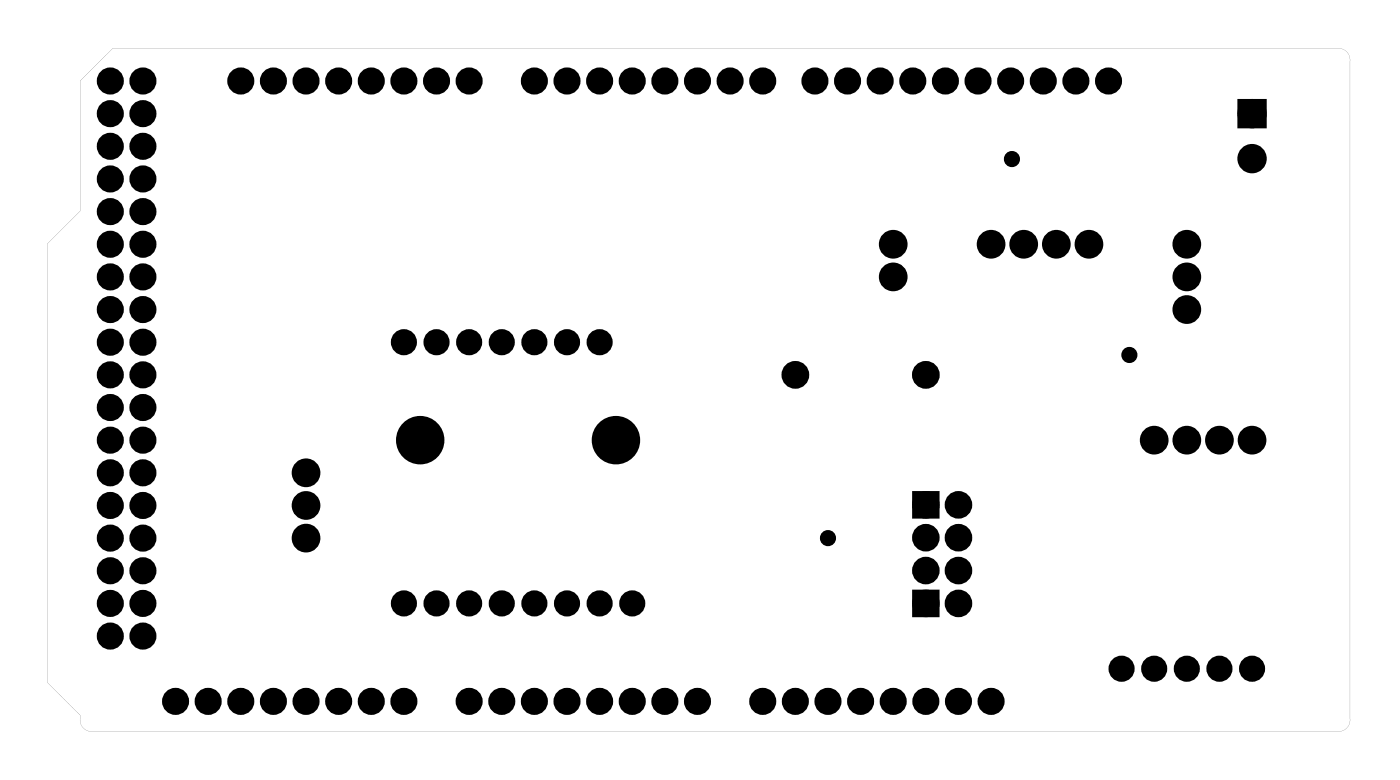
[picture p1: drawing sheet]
<svg xmlns="http://www.w3.org/2000/svg" width="109mm" height="61mm" viewBox="0 0 109 61" stroke-linecap="round" stroke-linejoin="round" font-family="sans-serif">
<g fill="#000">
<path d="M96.7 8.1h1.6v1.5h-1.6zM71.4 38.5h1.4v1.5h-1.4zM71.4 46.2h1.4v1.5h-1.4z"/>
<path d="M6.2 6.3v10.1l-2.5 2.5v34.2l2.5 2.5v.3a.89 .89 0 0 0 1 1h96.9a.89 .89 0 0 0 1-1v-51.1a.9 .9 0 0 0-1-1h-95.3zM6.2 6.3l2.6-2.5h95.5a.9 .9 0 0 1 .8 1v51.3a.9 .9 0 0 1-1 .8h-97.1a1.02 1.02 0 0 1-.8-1.3l-2.5-2.5v-34.2l2.5-2.5z"/>
</g>
<g fill="#000">
<circle cx="8.6" cy="19" r=".71"/>
<circle cx="8.6" cy="16.5" r=".71"/>
<circle cx="8.6" cy="13.9" r=".71"/>
<circle cx="8.6" cy="11.4" r=".71"/>
<circle cx="8.6" cy="6.3" r=".71"/>
<circle cx="8.6" cy="8.8" r=".71"/>
<circle cx="11.1" cy="16.5" r=".71"/>
<circle cx="11.1" cy="19" r=".71"/>
<circle cx="11.1" cy="13.9" r=".71"/>
<circle cx="11.1" cy="11.4" r=".71"/>
<circle cx="11.1" cy="6.3" r=".71"/>
<circle cx="11.1" cy="8.8" r=".71"/>
<circle cx="18.7" cy="6.3" r=".71"/>
<circle cx="21.3" cy="6.3" r=".71"/>
<circle cx="23.8" cy="6.3" r=".71"/>
<circle cx="26.4" cy="6.3" r=".71"/>
<circle cx="28.9" cy="6.3" r=".71"/>
<circle cx="31.4" cy="6.3" r=".71"/>
<circle cx="34" cy="6.3" r=".71"/>
<circle cx="36.5" cy="6.3" r=".71"/>
<circle cx="41.6" cy="6.3" r=".71"/>
<circle cx="44.1" cy="6.3" r=".71"/>
<circle cx="46.7" cy="6.3" r=".71"/>
<circle cx="49.2" cy="6.3" r=".71"/>
<circle cx="51.8" cy="6.3" r=".71"/>
<circle cx="54.3" cy="6.3" r=".71"/>
<circle cx="56.8" cy="6.3" r=".71"/>
<circle cx="59.4" cy="6.3" r=".71"/>
<circle cx="63.5" cy="6.3" r=".71"/>
<circle cx="66" cy="6.3" r=".71"/>
<circle cx="68.5" cy="6.3" r=".71"/>
<circle cx="69.5" cy="19" r=".74"/>
<circle cx="71.1" cy="6.3" r=".71"/>
<circle cx="73.6" cy="6.3" r=".71"/>
<circle cx="76.2" cy="6.3" r=".71"/>
<circle cx="77.2" cy="19" r=".74"/>
<circle cx="78.7" cy="6.3" r=".71"/>
<circle cx="78.8" cy="12.4" r=".35"/>
<circle cx="79.7" cy="19" r=".74"/>
<circle cx="81.2" cy="6.3" r=".71"/>
<circle cx="82.2" cy="19" r=".74"/>
<circle cx="83.8" cy="6.3" r=".71"/>
<circle cx="84.8" cy="19" r=".74"/>
<circle cx="86.3" cy="6.3" r=".71"/>
<circle cx="92.4" cy="19" r=".74"/>
<circle cx="97.5" cy="8.8" r=".76"/>
<circle cx="97.5" cy="12.3" r=".76"/>
<circle cx="8.6" cy="24.1" r=".71"/>
<circle cx="8.6" cy="21.5" r=".71"/>
<circle cx="8.6" cy="36.8" r=".71"/>
<circle cx="8.6" cy="26.6" r=".71"/>
<circle cx="8.6" cy="39.3" r=".71"/>
<circle cx="8.6" cy="31.7" r=".71"/>
<circle cx="8.6" cy="29.2" r=".71"/>
<circle cx="8.6" cy="34.2" r=".71"/>
<circle cx="11.1" cy="24.1" r=".71"/>
<circle cx="11.1" cy="21.5" r=".71"/>
<circle cx="11.1" cy="31.7" r=".71"/>
<circle cx="11.1" cy="36.8" r=".71"/>
<circle cx="11.1" cy="26.6" r=".71"/>
<circle cx="11.1" cy="29.2" r=".71"/>
<circle cx="11.1" cy="39.3" r=".71"/>
<circle cx="11.1" cy="34.2" r=".71"/>
<circle cx="23.8" cy="39.3" r=".74"/>
<circle cx="23.8" cy="36.8" r=".74"/>
<circle cx="31.4" cy="26.6" r=".69"/>
<circle cx="32.7" cy="34.2" r="1.5"/>
<circle cx="34" cy="26.6" r=".69"/>
<circle cx="36.5" cy="26.6" r=".69"/>
<circle cx="39.1" cy="26.6" r=".69"/>
<circle cx="41.6" cy="26.6" r=".69"/>
<circle cx="44.1" cy="26.6" r=".69"/>
<circle cx="46.7" cy="26.6" r=".69"/>
<circle cx="48" cy="34.2" r="1.5"/>
<circle cx="61.9" cy="29.2" r=".7"/>
<circle cx="69.5" cy="21.5" r=".74"/>
<circle cx="72.1" cy="29.2" r=".7"/>
<circle cx="72.1" cy="39.3" r=".73"/>
<circle cx="74.6" cy="39.3" r=".73"/>
<circle cx="87.9" cy="27.6" r=".35"/>
<circle cx="89.9" cy="34.2" r=".74"/>
<circle cx="92.4" cy="21.5" r=".74"/>
<circle cx="92.4" cy="24.1" r=".74"/>
<circle cx="92.4" cy="34.2" r=".74"/>
<circle cx="94.9" cy="34.2" r=".74"/>
<circle cx="97.5" cy="34.2" r=".74"/>
<circle cx="8.6" cy="49.5" r=".71"/>
<circle cx="8.6" cy="44.4" r=".71"/>
<circle cx="8.6" cy="46.9" r=".71"/>
<circle cx="8.6" cy="41.9" r=".71"/>
<circle cx="11.1" cy="49.5" r=".71"/>
<circle cx="11.1" cy="44.4" r=".71"/>
<circle cx="11.1" cy="41.9" r=".71"/>
<circle cx="11.1" cy="46.9" r=".71"/>
<circle cx="13.7" cy="54.6" r=".71"/>
<circle cx="16.2" cy="54.6" r=".71"/>
<circle cx="18.7" cy="54.6" r=".71"/>
<circle cx="21.3" cy="54.6" r=".71"/>
<circle cx="23.8" cy="54.6" r=".71"/>
<circle cx="23.8" cy="41.9" r=".74"/>
<circle cx="26.4" cy="54.6" r=".71"/>
<circle cx="28.9" cy="54.6" r=".71"/>
<circle cx="31.4" cy="54.6" r=".71"/>
<circle cx="31.4" cy="46.9" r=".69"/>
<circle cx="34" cy="46.9" r=".69"/>
<circle cx="36.5" cy="54.6" r=".71"/>
<circle cx="36.5" cy="46.9" r=".69"/>
<circle cx="39.1" cy="46.9" r=".69"/>
<circle cx="39.1" cy="54.6" r=".71"/>
<circle cx="41.6" cy="54.6" r=".71"/>
<circle cx="41.6" cy="46.9" r=".69"/>
<circle cx="44.1" cy="54.6" r=".71"/>
<circle cx="44.1" cy="46.9" r=".69"/>
<circle cx="46.7" cy="54.6" r=".71"/>
<circle cx="46.7" cy="46.9" r=".69"/>
<circle cx="49.2" cy="54.6" r=".71"/>
<circle cx="49.2" cy="46.9" r=".69"/>
<circle cx="51.8" cy="54.6" r=".71"/>
<circle cx="54.3" cy="54.6" r=".71"/>
<circle cx="59.4" cy="54.6" r=".71"/>
<circle cx="61.9" cy="54.6" r=".71"/>
<circle cx="64.5" cy="54.6" r=".71"/>
<circle cx="64.5" cy="41.9" r=".35"/>
<circle cx="67" cy="54.6" r=".71"/>
<circle cx="69.5" cy="54.6" r=".71"/>
<circle cx="72.1" cy="54.6" r=".71"/>
<circle cx="72.1" cy="46.9" r=".73"/>
<circle cx="72.1" cy="44.4" r=".73"/>
<circle cx="72.1" cy="41.8" r=".73"/>
<circle cx="74.6" cy="54.6" r=".71"/>
<circle cx="74.6" cy="46.9" r=".73"/>
<circle cx="74.6" cy="44.4" r=".73"/>
<circle cx="74.6" cy="41.8" r=".73"/>
<circle cx="77.2" cy="54.6" r=".71"/>
<circle cx="87.3" cy="52" r=".69"/>
<circle cx="89.9" cy="52" r=".69"/>
<circle cx="92.4" cy="52" r=".69"/>
<circle cx="94.9" cy="52" r=".69"/>
<circle cx="97.5" cy="52" r=".69"/>
</g>
<g fill="none" stroke="#000" stroke-width=".55">
<circle cx="78.8" cy="12.4" r=".35"/>
<circle cx="87.9" cy="27.6" r=".35"/>
<circle cx="64.5" cy="41.9" r=".35"/>
</g>
<g fill="none" stroke="#000" stroke-width=".76" stroke-linecap="butt">
<path d="M96.7 8.1h1.6v1.5h-1.6z"/>
<circle cx="69.5" cy="19" r=".74"/>
<circle cx="77.2" cy="19" r=".74"/>
<circle cx="79.7" cy="19" r=".74"/>
<circle cx="82.2" cy="19" r=".74"/>
<circle cx="84.8" cy="19" r=".74"/>
<circle cx="92.4" cy="19" r=".74"/>
<circle cx="97.5" cy="8.8" r=".76"/>
<circle cx="97.5" cy="12.3" r=".76"/>
<circle cx="23.8" cy="36.8" r=".74"/>
<circle cx="23.8" cy="39.3" r=".74"/>
<circle cx="32.7" cy="34.2" r="1.5"/>
<circle cx="48" cy="34.2" r="1.5"/>
<circle cx="61.9" cy="29.2" r=".7"/>
<circle cx="69.5" cy="21.5" r=".74"/>
<circle cx="72.1" cy="29.2" r=".7"/>
<circle cx="89.9" cy="34.2" r=".74"/>
<circle cx="92.4" cy="24.1" r=".74"/>
<circle cx="92.4" cy="21.5" r=".74"/>
<circle cx="92.4" cy="34.2" r=".74"/>
<circle cx="94.9" cy="34.2" r=".74"/>
<circle cx="97.5" cy="34.2" r=".74"/>
<circle cx="23.8" cy="41.9" r=".74"/>
</g>
<g fill="none" stroke="#000" stroke-width=".69" stroke-linecap="butt">
<path d="M71.4 38.5h1.4v1.5h-1.4zM71.4 46.2h1.4v1.5h-1.4z"/>
<circle cx="8.6" cy="6.3" r=".71"/>
<circle cx="8.6" cy="8.8" r=".71"/>
<circle cx="8.6" cy="16.5" r=".71"/>
<circle cx="8.6" cy="13.9" r=".71"/>
<circle cx="8.6" cy="11.4" r=".71"/>
<circle cx="8.6" cy="19" r=".71"/>
<circle cx="11.1" cy="6.3" r=".71"/>
<circle cx="11.1" cy="8.8" r=".71"/>
<circle cx="11.1" cy="16.5" r=".71"/>
<circle cx="11.1" cy="13.9" r=".71"/>
<circle cx="11.1" cy="11.4" r=".71"/>
<circle cx="11.1" cy="19" r=".71"/>
<circle cx="18.7" cy="6.3" r=".71"/>
<circle cx="21.3" cy="6.3" r=".71"/>
<circle cx="23.8" cy="6.3" r=".71"/>
<circle cx="26.4" cy="6.3" r=".71"/>
<circle cx="28.9" cy="6.3" r=".71"/>
<circle cx="31.4" cy="6.3" r=".71"/>
<circle cx="34" cy="6.3" r=".71"/>
<circle cx="36.5" cy="6.3" r=".71"/>
<circle cx="41.6" cy="6.3" r=".71"/>
<circle cx="44.1" cy="6.3" r=".71"/>
<circle cx="46.7" cy="6.3" r=".71"/>
<circle cx="49.2" cy="6.3" r=".71"/>
<circle cx="51.8" cy="6.3" r=".71"/>
<circle cx="54.3" cy="6.3" r=".71"/>
<circle cx="56.8" cy="6.3" r=".71"/>
<circle cx="59.4" cy="6.3" r=".71"/>
<circle cx="63.5" cy="6.3" r=".71"/>
<circle cx="66" cy="6.3" r=".71"/>
<circle cx="68.5" cy="6.3" r=".71"/>
<circle cx="71.1" cy="6.3" r=".71"/>
<circle cx="73.6" cy="6.3" r=".71"/>
<circle cx="76.2" cy="6.3" r=".71"/>
<circle cx="78.7" cy="6.3" r=".71"/>
<circle cx="81.2" cy="6.3" r=".71"/>
<circle cx="83.8" cy="6.3" r=".71"/>
<circle cx="86.3" cy="6.3" r=".71"/>
<circle cx="8.6" cy="36.8" r=".71"/>
<circle cx="8.6" cy="39.3" r=".71"/>
<circle cx="8.6" cy="31.7" r=".71"/>
<circle cx="8.6" cy="34.2" r=".71"/>
<circle cx="8.6" cy="26.6" r=".71"/>
<circle cx="8.6" cy="29.2" r=".71"/>
<circle cx="8.6" cy="21.5" r=".71"/>
<circle cx="8.6" cy="24.1" r=".71"/>
<circle cx="11.1" cy="29.2" r=".71"/>
<circle cx="11.1" cy="34.2" r=".71"/>
<circle cx="11.1" cy="39.3" r=".71"/>
<circle cx="11.1" cy="31.7" r=".71"/>
<circle cx="11.1" cy="36.8" r=".71"/>
<circle cx="11.1" cy="26.6" r=".71"/>
<circle cx="11.1" cy="21.5" r=".71"/>
<circle cx="11.1" cy="24.1" r=".71"/>
<circle cx="72.1" cy="39.3" r=".73"/>
<circle cx="74.6" cy="39.3" r=".73"/>
<circle cx="8.6" cy="49.5" r=".71"/>
<circle cx="8.6" cy="41.9" r=".71"/>
<circle cx="8.6" cy="44.4" r=".71"/>
<circle cx="8.6" cy="46.9" r=".71"/>
<circle cx="11.1" cy="46.9" r=".71"/>
<circle cx="11.1" cy="49.5" r=".71"/>
<circle cx="11.1" cy="41.9" r=".71"/>
<circle cx="11.1" cy="44.4" r=".71"/>
<circle cx="13.7" cy="54.6" r=".71"/>
<circle cx="16.2" cy="54.6" r=".71"/>
<circle cx="18.7" cy="54.6" r=".71"/>
<circle cx="21.3" cy="54.6" r=".71"/>
<circle cx="23.8" cy="54.6" r=".71"/>
<circle cx="26.4" cy="54.6" r=".71"/>
<circle cx="28.9" cy="54.6" r=".71"/>
<circle cx="31.4" cy="54.6" r=".71"/>
<circle cx="36.5" cy="54.6" r=".71"/>
<circle cx="39.1" cy="54.6" r=".71"/>
<circle cx="41.6" cy="54.6" r=".71"/>
<circle cx="44.1" cy="54.6" r=".71"/>
<circle cx="46.7" cy="54.6" r=".71"/>
<circle cx="49.2" cy="54.6" r=".71"/>
<circle cx="51.8" cy="54.6" r=".71"/>
<circle cx="54.3" cy="54.6" r=".71"/>
<circle cx="59.4" cy="54.6" r=".71"/>
<circle cx="61.9" cy="54.6" r=".71"/>
<circle cx="64.5" cy="54.6" r=".71"/>
<circle cx="67" cy="54.6" r=".71"/>
<circle cx="69.5" cy="54.6" r=".71"/>
<circle cx="72.1" cy="54.6" r=".71"/>
<circle cx="72.1" cy="44.4" r=".73"/>
<circle cx="72.1" cy="41.8" r=".73"/>
<circle cx="72.1" cy="46.9" r=".73"/>
<circle cx="74.6" cy="54.6" r=".71"/>
<circle cx="74.6" cy="44.4" r=".73"/>
<circle cx="74.6" cy="41.8" r=".73"/>
<circle cx="74.6" cy="46.9" r=".73"/>
<circle cx="77.2" cy="54.6" r=".71"/>
</g>
<g fill="none" stroke="#000" stroke-width=".64" stroke-linecap="butt">
<circle cx="31.4" cy="26.6" r=".69"/>
<circle cx="34" cy="26.6" r=".69"/>
<circle cx="36.5" cy="26.6" r=".69"/>
<circle cx="39.1" cy="26.6" r=".69"/>
<circle cx="41.6" cy="26.6" r=".69"/>
<circle cx="44.1" cy="26.6" r=".69"/>
<circle cx="46.7" cy="26.6" r=".69"/>
<circle cx="31.4" cy="46.9" r=".69"/>
<circle cx="34" cy="46.9" r=".69"/>
<circle cx="36.5" cy="46.9" r=".69"/>
<circle cx="39.1" cy="46.9" r=".69"/>
<circle cx="41.6" cy="46.9" r=".69"/>
<circle cx="44.1" cy="46.9" r=".69"/>
<circle cx="46.7" cy="46.9" r=".69"/>
<circle cx="49.2" cy="46.9" r=".69"/>
<circle cx="87.3" cy="52" r=".69"/>
<circle cx="89.9" cy="52" r=".69"/>
<circle cx="92.4" cy="52" r=".69"/>
<circle cx="94.9" cy="52" r=".69"/>
<circle cx="97.5" cy="52" r=".69"/>
</g>
</svg>
